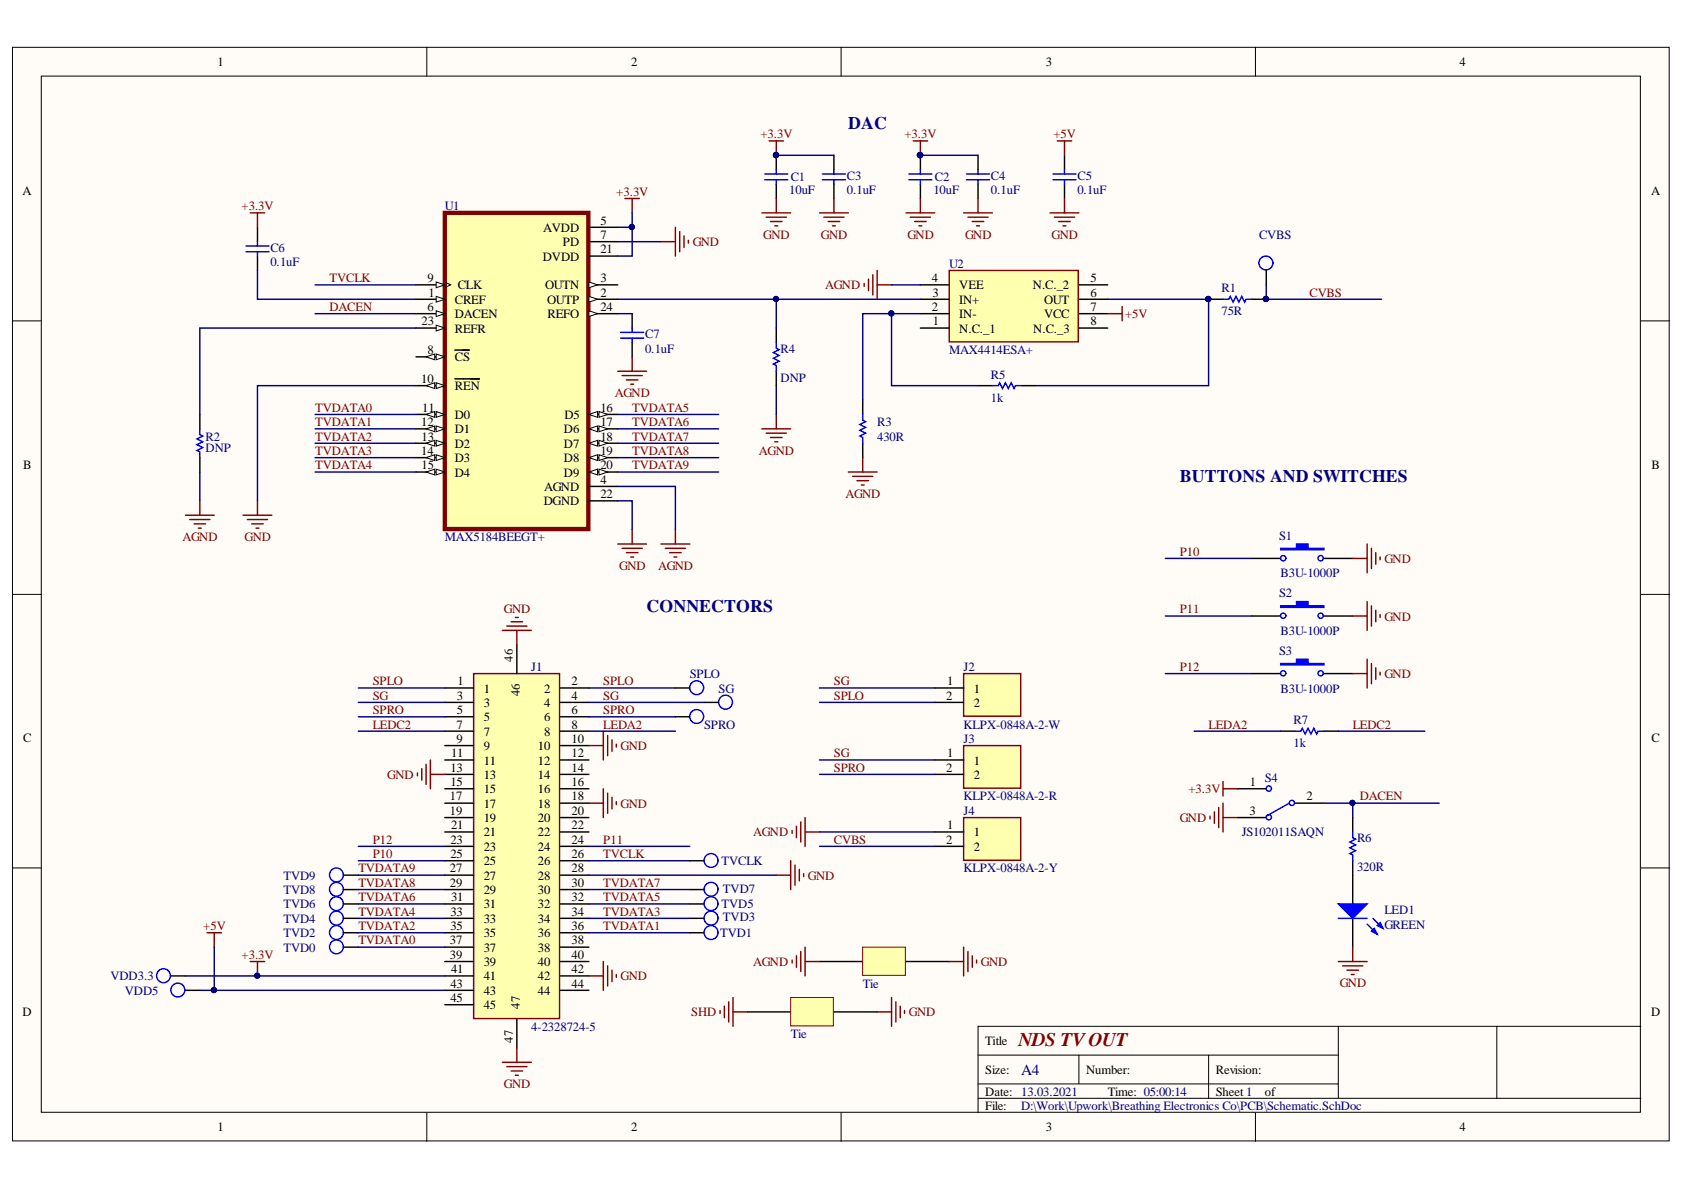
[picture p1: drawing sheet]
<svg xmlns="http://www.w3.org/2000/svg" width="297mm" height="210mm" viewBox="0 0 297 210" stroke-linecap="round" stroke-linejoin="round" font-family="sans-serif">
<defs><g id="words">
<text font-size="3.4" fill="#800000" x="179.6" y="184.4">NDS TVOUT</text>
<g font-size="3.1" fill="#000080">
<text x="149.6" y="22.8">DAC</text>
<text x="208.1" y="85">BUTTONS AND SWITCHES</text>
<text x="114" y="107.9">CONNECTORS</text>
</g>
<text font-size="2.7" fill="#000080" x="180.1" y="189.5">A4</text>
<g font-size="2.2">
<text x="38.3" y="11.7">1</text>
<text x="111.3" y="11.7">2</text>
<text x="184.5" y="11.7">3</text>
<text x="257.5" y="11.7">4</text>
<text x="4" y="34.5">A</text>
<text x="291.2" y="34.5">A</text>
<text x="95.8" y="40.9">AVDD</text>
<text x="105.9" y="39.6">5</text>
<text x="95.7" y="46">DVDD</text>
<text x="99.3" y="43.4">PD</text>
<text x="105.9" y="42.2">7</text>
<text x="105.9" y="44.7">21</text>
<text x="75.4" y="49.8">9</text>
<text x="75.6" y="52.3">1</text>
<text x="80.2" y="53.6">CREF</text>
<text x="80.7" y="51">CLK</text>
<text x="96.2" y="51">OUTN</text>
<text x="96.5" y="53.6">OUTP</text>
<text x="105.9" y="49.8">3</text>
<text x="105.9" y="52.3">2</text>
<text x="164.4" y="49.8">4</text>
<text x="164.5" y="52.3">3</text>
<text x="169.2" y="53.6">IN+</text>
<text x="169.2" y="51">VEE</text>
<text x="182.2" y="51">N.C._2</text>
<text x="184.2" y="53.6">OUT</text>
<text x="192.3" y="52.3">6</text>
<text x="192.3" y="49.8">5</text>
<text x="74.4" y="57.4">23</text>
<text x="75.4" y="54.9">6</text>
<text x="80.2" y="56.1">DACEN</text>
<text x="80.2" y="58.7">REFR</text>
<text x="96.6" y="56.1">REFO</text>
<text x="105.9" y="54.9">24</text>
<text x="164.4" y="54.9">2</text>
<text x="164.6" y="57.4">1</text>
<text x="169.2" y="58.7">N.C._1</text>
<text x="169.2" y="56.1">IN-</text>
<text x="182.2" y="58.7">N.C._3</text>
<text x="184.2" y="56.1">VCC</text>
<text x="192.3" y="57.4">8</text>
<text x="192.3" y="54.9">7</text>
<text x="75.4" y="62.5">8</text>
<text x="80.2" y="63.7">CS</text>
<text x="74.3" y="67.6">10</text>
<text x="80.2" y="68.8">REN</text>
<text x="74.3" y="75.2">12</text>
<text x="74.4" y="77.7">13</text>
<text x="74.5" y="72.6">11</text>
<text x="80.2" y="73.9">D0</text>
<text x="80.2" y="76.4">D1</text>
<text x="99.5" y="76.4">D6</text>
<text x="99.6" y="73.9">D5</text>
<text x="105.9" y="72.6">16</text>
<text x="105.9" y="75.2">17</text>
<text x="105.9" y="77.7">18</text>
<text x="4.1" y="82.7">B</text>
<text x="74.3" y="80.2">14</text>
<text x="74.4" y="82.8">15</text>
<text x="80.2" y="79">D2</text>
<text x="80.2" y="81.5">D3</text>
<text x="99.5" y="79">D7</text>
<text x="99.5" y="81.5">D8</text>
<text x="105.9" y="80.2">19</text>
<text x="105.9" y="82.8">20</text>
<text x="291.3" y="82.7">B</text>
<text x="80.2" y="84.1">D4</text>
<text x="95.9" y="89.1">DGND</text>
<text x="96" y="86.6">AGND</text>
<text x="99.5" y="84.1">D9</text>
<text x="105.9" y="85.3">4</text>
<text x="105.9" y="87.9">22</text>
<text x="90.4" y="116.8" transform="rotate(-90 90.4 116.8)">46</text>
<text x="80.6" y="123.4">3</text>
<text x="80.6" y="126">5</text>
<text x="80.7" y="120.9">1</text>
<text x="85.3" y="122.2">1</text>
<text x="85.3" y="124.7">3</text>
<text x="91.7" y="122.9" transform="rotate(-90 91.7 122.9)">46</text>
<text x="96" y="122.2">2</text>
<text x="96" y="124.7">4</text>
<text x="100.8" y="120.9">2</text>
<text x="100.8" y="123.4">4</text>
<text x="100.8" y="126">6</text>
<text x="166.9" y="123.4">2</text>
<text x="167.1" y="120.9">1</text>
<text x="171.8" y="122.2">1</text>
<text x="171.8" y="124.7">2</text>
<text x="4.1" y="131">C</text>
<text x="80.5" y="128.5">7</text>
<text x="80.5" y="131">9</text>
<text x="85.3" y="127.2">5</text>
<text x="85.3" y="129.8">7</text>
<text x="96" y="127.2">6</text>
<text x="96" y="129.8">8</text>
<text x="100.8" y="128.5">8</text>
<text x="100.8" y="131">10</text>
<text x="291.3" y="131">C</text>
<text x="79.5" y="136.1">13</text>
<text x="79.6" y="133.6">11</text>
<text x="85.3" y="132.3">9</text>
<text x="85.3" y="134.8">11</text>
<text x="85.3" y="137.4">13</text>
<text x="94.9" y="132.3">10</text>
<text x="94.9" y="134.8">12</text>
<text x="94.9" y="137.4">14</text>
<text x="100.8" y="133.6">12</text>
<text x="100.8" y="136.1">14</text>
<text x="166.9" y="136.1">2</text>
<text x="167.1" y="133.6">1</text>
<text x="171.8" y="134.8">1</text>
<text x="171.8" y="137.4">2</text>
<text x="79.4" y="141.2">17</text>
<text x="79.4" y="143.7">19</text>
<text x="79.5" y="138.7">15</text>
<text x="85.3" y="139.9">15</text>
<text x="85.3" y="142.5">17</text>
<text x="94.9" y="139.9">16</text>
<text x="94.9" y="142.5">18</text>
<text x="100.8" y="138.7">16</text>
<text x="100.8" y="141.2">18</text>
<text x="100.8" y="143.7">20</text>
<text x="220.4" y="143.7">3</text>
<text x="220.5" y="138.7">1</text>
<text x="230.5" y="141.2">2</text>
<text x="79.5" y="148.8">23</text>
<text x="79.6" y="146.3">21</text>
<text x="85.3" y="145">19</text>
<text x="85.3" y="147.5">21</text>
<text x="94.9" y="145">20</text>
<text x="94.9" y="147.5">22</text>
<text x="100.8" y="146.3">22</text>
<text x="100.8" y="148.8">24</text>
<text x="166.9" y="148.8">2</text>
<text x="167.1" y="146.3">1</text>
<text x="171.8" y="147.5">1</text>
<text x="79.4" y="153.9">27</text>
<text x="79.5" y="151.4">25</text>
<text x="85.3" y="150.1">23</text>
<text x="85.3" y="152.6">25</text>
<text x="85.3" y="155.2">27</text>
<text x="94.9" y="150.1">24</text>
<text x="94.9" y="152.6">26</text>
<text x="94.9" y="155.2">28</text>
<text x="100.8" y="151.4">26</text>
<text x="100.8" y="153.9">28</text>
<text x="171.8" y="150.1">2</text>
<text x="79.4" y="156.4">29</text>
<text x="79.5" y="161.5">33</text>
<text x="79.6" y="159">31</text>
<text x="85.3" y="157.7">29</text>
<text x="85.3" y="160.2">31</text>
<text x="94.9" y="157.7">30</text>
<text x="94.9" y="160.2">32</text>
<text x="100.8" y="156.4">30</text>
<text x="100.8" y="159">32</text>
<text x="100.8" y="161.5">34</text>
<text x="79.4" y="166.6">37</text>
<text x="79.5" y="164.1">35</text>
<text x="85.3" y="162.8">33</text>
<text x="85.3" y="165.3">35</text>
<text x="85.3" y="167.9">37</text>
<text x="94.9" y="162.8">34</text>
<text x="94.9" y="165.3">36</text>
<text x="94.9" y="167.9">38</text>
<text x="100.8" y="164.1">36</text>
<text x="100.8" y="166.6">38</text>
<text x="79.4" y="169.1">39</text>
<text x="79.6" y="171.7">41</text>
<text x="85.3" y="170.4">39</text>
<text x="85.3" y="172.9">41</text>
<text x="94.9" y="170.4">40</text>
<text x="94.9" y="172.9">42</text>
<text x="100.8" y="169.1">40</text>
<text x="100.8" y="171.7">42</text>
<text x="4" y="179.2">D</text>
<text x="79.5" y="174.2">43</text>
<text x="79.5" y="176.8">45</text>
<text x="85.3" y="175.5">43</text>
<text x="85.3" y="178">45</text>
<text x="91.7" y="178" transform="rotate(-90 91.7 178)">47</text>
<text x="94.9" y="175.5">44</text>
<text x="100.8" y="174.2">44</text>
<text x="291.2" y="179.2">D</text>
<text x="90.4" y="184" transform="rotate(-90 90.4 184)">47</text>
<text x="173.8" y="184.4">Title</text>
<text x="173.8" y="189.4">Size:</text>
<text x="191.6" y="189.4">Number:</text>
<text x="214.5" y="189.4">Revision:</text>
<text x="173.8" y="193.3">Date: 13.03.2021</text>
<text x="173.8" y="195.8">File:</text>
<text x="195.4" y="193.3">Time: 05:00:14</text>
<text x="214.5" y="193.3">Sheet 1</text>
<text x="223.1" y="193.3">of</text>
<text x="38.3" y="199.6">1</text>
<text x="111.3" y="199.6">2</text>
<text x="184.5" y="199.6">3</text>
<text x="257.5" y="199.6">4</text>
</g>
<g font-size="2.2" fill="#800000">
<text x="134.1" y="24.4">+3.3V</text>
<text x="159.5" y="24.4">+3.3V</text>
<text x="185.8" y="24.4">+5V</text>
<text x="108.7" y="34.5">+3.3V</text>
<text x="42.6" y="37.1">+3.3V</text>
<text x="122.2" y="43.4">GND</text>
<text x="134.6" y="42.1">GND</text>
<text x="144.8" y="42.1">GND</text>
<text x="160.1" y="42.1">GND</text>
<text x="170.2" y="42.1">GND</text>
<text x="185.5" y="42.1">GND</text>
<text x="58.1" y="49.8">TVCLK</text>
<text x="145.6" y="51">AGND</text>
<text x="231" y="52.3">CVBS</text>
<text x="58.1" y="54.9">DACEN</text>
<text x="198.4" y="56.1">+5V</text>
<text x="108.5" y="70">AGND</text>
<text x="55.6" y="72.6">TVDATA0</text>
<text x="55.6" y="75.2">TVDATA1</text>
<text x="55.6" y="77.7">TVDATA2</text>
<text x="111.5" y="72.6">TVDATA5</text>
<text x="111.5" y="75.2">TVDATA6</text>
<text x="111.5" y="77.7">TVDATA7</text>
<text x="55.6" y="80.2">TVDATA3</text>
<text x="55.6" y="82.8">TVDATA4</text>
<text x="111.5" y="80.2">TVDATA8</text>
<text x="111.5" y="82.8">TVDATA9</text>
<text x="133.9" y="80.2">AGND</text>
<text x="149.1" y="87.8">AGND</text>
<text x="32.2" y="95.4">AGND</text>
<text x="43.1" y="95.4">GND</text>
<text x="109.2" y="100.5">GND</text>
<text x="116.1" y="100.5">AGND</text>
<text x="208.1" y="98">P10</text>
<text x="244.2" y="99.3">GND</text>
<text x="88.9" y="108.2">GND</text>
<text x="208.1" y="108.2">P11</text>
<text x="244.2" y="109.5">GND</text>
<text x="208.1" y="118.3">P12</text>
<text x="244.2" y="119.6">GND</text>
<text x="65.7" y="120.9">SPLO</text>
<text x="65.7" y="123.4">SG</text>
<text x="65.7" y="126">SPRO</text>
<text x="106.4" y="120.9">SPLO</text>
<text x="106.4" y="123.4">SG</text>
<text x="106.4" y="126">SPRO</text>
<text x="147.1" y="120.9">SG</text>
<text x="147.1" y="123.4">SPLO</text>
<text x="65.7" y="128.5">LEDC2</text>
<text x="106.4" y="128.5">LEDA2</text>
<text x="213.2" y="128.5">LEDA2</text>
<text x="238.6" y="128.5">LEDC2</text>
<text x="68.3" y="137.4">GND</text>
<text x="109.5" y="132.3">GND</text>
<text x="147.1" y="133.6">SG</text>
<text x="147.1" y="136.1">SPRO</text>
<text x="109.5" y="142.5">GND</text>
<text x="209.6" y="139.9">+3.3V</text>
<text x="239.9" y="141.2">DACEN</text>
<text x="65.7" y="148.8">P12</text>
<text x="106.4" y="148.8">P11</text>
<text x="132.9" y="147.5">AGND</text>
<text x="147.1" y="148.8">CVBS</text>
<text x="208.1" y="145">GND</text>
<text x="63.2" y="153.9">TVDATA9</text>
<text x="65.7" y="151.4">P10</text>
<text x="106.4" y="151.4">TVCLK</text>
<text x="142.5" y="155.2">GND</text>
<text x="63.2" y="161.5">TVDATA4</text>
<text x="63.2" y="159">TVDATA6</text>
<text x="63.2" y="156.4">TVDATA8</text>
<text x="106.4" y="161.5">TVDATA3</text>
<text x="106.4" y="159">TVDATA5</text>
<text x="106.4" y="156.4">TVDATA7</text>
<text x="35.9" y="164.1">+5V</text>
<text x="63.2" y="166.6">TVDATA0</text>
<text x="63.2" y="164.1">TVDATA2</text>
<text x="106.4" y="164.1">TVDATA1</text>
<text x="42.6" y="169.1">+3.3V</text>
<text x="109.5" y="172.9">GND</text>
<text x="132.9" y="170.4">AGND</text>
<text x="173" y="170.4">GND</text>
<text x="121.9" y="179.3">SHD</text>
<text x="160.3" y="179.3">GND</text>
<text x="236.3" y="174.1">GND</text>
<text x="88.9" y="191.9">GND</text>
</g>
<g font-size="2.2" fill="#000080">
<text x="139.2" y="34.3">10uF</text>
<text x="139.5" y="32">C1</text>
<text x="149.4" y="34.3">0.1uF</text>
<text x="149.4" y="31.7">C3</text>
<text x="164.6" y="34.3">10uF</text>
<text x="164.9" y="32">C2</text>
<text x="174.8" y="34.3">0.1uF</text>
<text x="174.8" y="31.7">C4</text>
<text x="190.1" y="34.3">0.1uF</text>
<text x="190.1" y="31.7">C5</text>
<text x="78.5" y="37.1">U1</text>
<text x="47.7" y="47">0.1uF</text>
<text x="47.7" y="44.4">C6</text>
<text x="167.4" y="47.2">U2</text>
<text x="222.1" y="42.2">CVBS</text>
<text x="215.5" y="51.6">R1</text>
<text x="113.8" y="59.7">C7</text>
<text x="215.5" y="55.6">75R</text>
<text x="113.8" y="62.2">0.1uF</text>
<text x="137.7" y="62.2">R4</text>
<text x="167.4" y="62.5">MAX4414ESA+</text>
<text x="137.7" y="67.3">DNP</text>
<text x="174.8" y="70.9">1k</text>
<text x="174.8" y="66.8">R5</text>
<text x="36.3" y="77.7">R2</text>
<text x="154.7" y="77.7">430R</text>
<text x="154.7" y="75.2">R3</text>
<text x="36.3" y="79.7">DNP</text>
<text x="78.5" y="95.5">MAX5184BEEGT+</text>
<text x="225.6" y="95.2">S1</text>
<text x="225.9" y="101.8">B3U-1000P</text>
<text x="225.6" y="105.4">S2</text>
<text x="225.9" y="112">B3U-1000P</text>
<text x="93.7" y="118.3">J1</text>
<text x="121.7" y="119.6">SPLO</text>
<text x="170" y="118.3">J2</text>
<text x="225.6" y="115.5">S3</text>
<text x="126.8" y="122.2">SG</text>
<text x="225.9" y="122.2">B3U-1000P</text>
<text x="124.2" y="128.5">SPRO</text>
<text x="170" y="128.5">KLPX-0848A-2-W</text>
<text x="170" y="131">J3</text>
<text x="228.2" y="131.8">1k</text>
<text x="228.2" y="127.7">R7</text>
<text x="223.1" y="137.9">S4</text>
<text x="170" y="143.7">J4</text>
<text x="170" y="141.2">KLPX-0848A-2-R</text>
<text x="219" y="147.5">JS102011SAQN</text>
<text x="239.4" y="148.6">R6</text>
<text x="50" y="155.2">TVD9</text>
<text x="127.3" y="152.6">TVCLK</text>
<text x="170" y="153.9">KLPX-0848A-2-Y</text>
<text x="239.4" y="153.6">320R</text>
<text x="50" y="160.2">TVD6</text>
<text x="50" y="157.7">TVD8</text>
<text x="127.3" y="160.2">TVD5</text>
<text x="127.5" y="157.5">TVD7</text>
<text x="244.2" y="161.3">LED1</text>
<text x="50" y="167.9">TVD0</text>
<text x="50" y="165.3">TVD2</text>
<text x="50" y="162.8">TVD4</text>
<text x="127" y="165.3">TVD1</text>
<text x="127.5" y="162.5">TVD3</text>
<text x="244.2" y="163.8">GREEN</text>
<text x="19.5" y="172.9">VDD3.3</text>
<text x="22" y="175.5">VDD5</text>
<text x="152.2" y="174.2">Tie</text>
<text x="93.7" y="181.8">4-2328724-5</text>
<text x="139.5" y="183.1">Tie</text>
<text x="180.1" y="195.8">D:\Work\Upwork\Breathing Electronics Co\PCB\Schematic.SchDoc</text>
</g>
</g></defs>
<g fill="#fffcf8" stroke="#000" stroke-width=".18">
<path d="M2.2 8.3h292.2v192.9h-292.2z"/>
<path d="M7.3 13.4h282v182.8h-282z"/>
</g>
<g fill="none" stroke="#000" stroke-width=".18">
<path d="M75.3 8.3v5.1M148.4 8.3v5.1M221.4 8.3v5.1M2.2 56.6h5.1M289.4 56.6h5.1M2.2 104.8h5.1M289.4 104.8h5.1M2.2 153.1h5.1M289.4 153.1h5.1M75.3 196.3v5M148.4 196.3v5M172.5 186.1h63.6"/>
<path d="M172.5 193.7h116.9M172.5 191.2h63.6M190.3 186.1v5.1M213.2 186.1v7.6M221.4 196.3v5M236.1 181v12.7M264 181h-91.5v15.3M289.4 181h-25.4v12.7"/>
</g>
<g fill="none" stroke="#000" stroke-width=".25">
<path d="M136.9 27.4v2.5M136.9 32.5v2.5M147.1 27.4v2.5M147.1 32.5v2.5M162.3 27.4v2.5M162.3 32.5v2.5M172.5 27.4v2.5M172.5 32.5v2.5M187.8 27.4v2.5M187.8 32.5v2.5M45.4 40.1v2.5M45.4 45.2v2.5"/>
<path d="M111.5 55.3v2.6M213.2 52.8h2.5M220.8 52.8h2.6M111.5 60.4v2.5M152.2 70.6v2.5M152.2 78.2v2.5M172.5 68h2.6M180.1 68h2.6M225.9 129h2.5M233.5 129h2.6M238.6 144.2v2.5M238.6 151.8v2.6"/>
</g>
<g fill="#000080" stroke="#000080" stroke-width=".18">
<circle cx="136.9" cy="27.4" r=".46"/>
<circle cx="162.3" cy="27.4" r=".47"/>
<circle cx="213.1" cy="52.7" r=".46"/>
<circle cx="223.3" cy="52.7" r=".46"/>
</g>
<g fill="none" stroke="#00f" stroke-width=".25">
<path d="M134.9 31.7h4.1M134.9 30.7h4.1M136.9 29.9v.8M136.9 31.7v.8M145.1 31.7h4M145.1 30.7h4M147.1 29.9v.8M147.1 31.7v.8M160.3 31.7h4.1M160.3 30.7h4.1M162.3 29.9v.8M162.3 31.7v.8"/>
<path d="M170.5 31.7h4M170.5 30.7h4M172.5 29.9v.8M172.5 31.7v.8M185.7 31.7h4.1M185.7 30.7h4.1M187.8 29.9v.8M187.8 31.7v.8M43.4 44.4h4M43.4 43.4h4M45.4 42.6v.8M45.4 44.4v.8"/>
<path d="M109.5 59.6h4M109.5 58.6h4M111.5 57.9v.7M111.5 59.6v.8M215.7 52.8h1l.3-.5 .5 1 .5-1 .5 1 .5-1 .5 1 .3-.5h1M152.2 73.1v1l.5 .3-1 .5 1 .5-1 .5 1 .5-1 .5 .5 .3v1M175.1 68h1l.2-.5 .5 1 .5-1 .6 1 .5-1 .5 1 .2-.5h1M228.4 129h1.1l.2-.5 .5 1 .5-1 .5 1 .5-1 .5 1 .3-.5h1M238.6 146.7v1.1l.5 .2-1 .5 1 .5-1 .5 1 .6-1 .5 .5 .2v1"/>
</g>
<path d="M83.5 118.8h15.2v60.9h-15.2z" fill="#ffffb0" stroke="#800000" stroke-width=".25"/>
<g fill="none" stroke="#000" stroke-width=".25">
<path d="M91.2 113.7v5.1M78.5 121.4h5M78.5 123.9h5M78.5 126.4h5M78.5 129h5M78.5 131.5h5M78.5 134.1h5M78.5 136.6h5M78.5 139.1h5M98.8 121.4h5.1M98.8 123.9h5.1M98.8 126.4h5.1"/>
<path d="M98.8 129h5.1M98.8 131.5h5.1M98.8 134.1h5.1M98.8 136.6h5.1M98.8 139.1h5.1M78.5 141.7h5M78.5 144.2h5M78.5 146.7h5M78.5 149.3h5M78.5 151.8h5M78.5 154.4h5M78.5 156.9h5"/>
<path d="M78.5 159.4h5M98.8 141.7h5.1M98.8 144.2h5.1M98.8 146.7h5.1M98.8 149.3h5.1M98.8 151.8h5.1M98.8 154.4h5.1M98.8 156.9h5.1M98.8 159.4h5.1M78.5 162h5M78.5 164.5h5M78.5 167.1h5"/>
<path d="M78.5 169.6h5M78.5 172.1h5M78.5 174.7h5M78.5 177.2h5M91.2 179.8v5M98.8 162h5.1M98.8 164.5h5.1M98.8 167.1h5.1M98.8 169.6h5.1M98.8 172.1h5.1M98.8 174.7h5.1"/>
</g>
<path d="M78.5 37.6h25.3v55.7h-25.3z" fill="#ffffb0" stroke="#800000" stroke-width=".76"/>
<path d="M73.4 50.2h5.1" fill="none" stroke="#000" stroke-width=".25"/>
<path d="M78.5 49.7l1 .5-1 .6" fill="none" stroke="#000" stroke-width=".18"/>
<path d="M76.9 49.7l1.6 .5-1.6 .6z" fill="#fffcf8"/>
<path d="M76.9 49.7l1.6 .5-1.6 .6z" fill="none" stroke="#000" stroke-width=".18"/>
<path d="M73.4 52.8h5.1" fill="none" stroke="#000" stroke-width=".25"/>
<path d="M76.9 52.3l1.6 .5-1.6 .5z" fill="#fffcf8"/>
<path d="M76.9 52.3l1.6 .5-1.6 .5z" fill="none" stroke="#000" stroke-width=".18"/>
<path d="M73.4 55.3h5.1" fill="none" stroke="#000" stroke-width=".25"/>
<path d="M76.9 54.8l1.6 .5-1.6 .5z" fill="#fffcf8"/>
<path d="M76.9 54.8l1.6 .5-1.6 .5z" fill="none" stroke="#000" stroke-width=".18"/>
<path d="M73.4 57.9h5.1" fill="none" stroke="#000" stroke-width=".25"/>
<path d="M76.9 57.4l1.6 .5-1.6 .5z" fill="#fffcf8"/>
<path d="M76.9 57.4l1.6 .5-1.6 .5z" fill="none" stroke="#000" stroke-width=".18"/>
<path d="M73.4 62.9h5.1" fill="none" stroke="#000" stroke-width=".25"/>
<path d="M76.9 62.4l1.6 .5-1.6 .6z" fill="#fffcf8"/>
<path d="M76.9 62.4l1.6 .5-1.6 .6z" fill="none" stroke="#000" stroke-width=".18"/>
<path d="M75.2 62.9l1.5-.5v1.1z" fill="#fffcf8"/>
<path d="M75.2 62.9l1.5-.5v1.1z" fill="none" stroke="#000" stroke-width=".18"/>
<path d="M73.4 68h5.1M80.2 61.8h1.4M81.7 61.8h1.1" fill="none" stroke="#000" stroke-width=".25"/>
<path d="M76.9 67.5l1.6 .5-1.6 .5z" fill="#fffcf8"/>
<path d="M76.9 67.5l1.6 .5-1.6 .5z" fill="none" stroke="#000" stroke-width=".18"/>
<path d="M75.2 68l1.5-.5v1z" fill="#fffcf8"/>
<path d="M75.2 68l1.5-.5v1z" fill="none" stroke="#000" stroke-width=".18"/>
<path d="M73.4 73.1h5.1M80.2 66.8h2.8M83 66.8h1.6" fill="none" stroke="#000" stroke-width=".25"/>
<path d="M76.9 72.6l1.6 .5-1.6 .5z" fill="#fffcf8"/>
<path d="M76.9 72.6l1.6 .5-1.6 .5z" fill="none" stroke="#000" stroke-width=".18"/>
<path d="M75.2 73.1l1.5-.5v1z" fill="#fffcf8"/>
<path d="M75.2 73.1l1.5-.5v1z" fill="none" stroke="#000" stroke-width=".18"/>
<path d="M73.4 75.6h5.1" fill="none" stroke="#000" stroke-width=".25"/>
<path d="M76.9 75.1l1.6 .5-1.6 .6z" fill="#fffcf8"/>
<path d="M76.9 75.1l1.6 .5-1.6 .6z" fill="none" stroke="#000" stroke-width=".18"/>
<path d="M75.2 75.6l1.5-.5v1.1z" fill="#fffcf8"/>
<path d="M75.2 75.6l1.5-.5v1.1z" fill="none" stroke="#000" stroke-width=".18"/>
<path d="M73.4 78.2h5.1" fill="none" stroke="#000" stroke-width=".25"/>
<path d="M76.9 77.7l1.6 .5-1.6 .5z" fill="#fffcf8"/>
<path d="M76.9 77.7l1.6 .5-1.6 .5z" fill="none" stroke="#000" stroke-width=".18"/>
<path d="M75.2 78.2l1.5-.5v1z" fill="#fffcf8"/>
<path d="M75.2 78.2l1.5-.5v1z" fill="none" stroke="#000" stroke-width=".18"/>
<path d="M73.4 80.7h5.1" fill="none" stroke="#000" stroke-width=".25"/>
<path d="M76.9 80.2l1.6 .5-1.6 .5z" fill="#fffcf8"/>
<path d="M76.9 80.2l1.6 .5-1.6 .5z" fill="none" stroke="#000" stroke-width=".18"/>
<path d="M75.2 80.7l1.5-.5v1z" fill="#fffcf8"/>
<path d="M75.2 80.7l1.5-.5v1z" fill="none" stroke="#000" stroke-width=".18"/>
<path d="M73.4 83.3h5.1" fill="none" stroke="#000" stroke-width=".25"/>
<path d="M76.9 82.8l1.6 .5-1.6 .5z" fill="#fffcf8"/>
<path d="M76.9 82.8l1.6 .5-1.6 .5z" fill="none" stroke="#000" stroke-width=".18"/>
<path d="M75.2 83.3l1.5-.5v1z" fill="#fffcf8"/>
<path d="M75.2 83.3l1.5-.5v1z" fill="none" stroke="#000" stroke-width=".18"/>
<path d="M103.9 40.1h5.1M103.9 42.6h5.1M103.9 45.2h5.1M103.9 50.2h5.1" fill="none" stroke="#000" stroke-width=".25"/>
<path d="M103.9 49.7l1.5 .5-1.5 .6z" fill="#fffcf8"/>
<path d="M103.9 49.7l1.5 .5-1.5 .6z" fill="none" stroke="#000" stroke-width=".18"/>
<path d="M103.9 52.8h5.1" fill="none" stroke="#000" stroke-width=".25"/>
<path d="M103.9 52.3l1.5 .5-1.5 .5z" fill="#fffcf8"/>
<path d="M103.9 52.3l1.5 .5-1.5 .5z" fill="none" stroke="#000" stroke-width=".18"/>
<path d="M103.9 55.3h5.1" fill="none" stroke="#000" stroke-width=".25"/>
<path d="M103.9 54.8l1.5 .5-1.5 .5z" fill="#fffcf8"/>
<path d="M103.9 54.8l1.5 .5-1.5 .5z" fill="none" stroke="#000" stroke-width=".18"/>
<path d="M103.9 73.1h5.1" fill="none" stroke="#000" stroke-width=".25"/>
<path d="M103.9 73.1l1.5-.5v1z" fill="#fffcf8"/>
<path d="M103.9 73.1l1.5-.5v1z" fill="none" stroke="#000" stroke-width=".18"/>
<path d="M105.7 72.6l1.5 .5-1.5 .5z" fill="#fffcf8"/>
<path d="M105.7 72.6l1.5 .5-1.5 .5z" fill="none" stroke="#000" stroke-width=".18"/>
<path d="M103.9 75.6h5.1" fill="none" stroke="#000" stroke-width=".25"/>
<path d="M103.9 75.6l1.5-.5v1.1z" fill="#fffcf8"/>
<path d="M103.9 75.6l1.5-.5v1.1z" fill="none" stroke="#000" stroke-width=".18"/>
<path d="M105.7 75.1l1.5 .5-1.5 .6z" fill="#fffcf8"/>
<path d="M105.7 75.1l1.5 .5-1.5 .6z" fill="none" stroke="#000" stroke-width=".18"/>
<path d="M103.9 78.2h5.1" fill="none" stroke="#000" stroke-width=".25"/>
<path d="M103.9 78.2l1.5-.5v1z" fill="#fffcf8"/>
<path d="M103.9 78.2l1.5-.5v1z" fill="none" stroke="#000" stroke-width=".18"/>
<path d="M105.7 77.7l1.5 .5-1.5 .5z" fill="#fffcf8"/>
<path d="M105.7 77.7l1.5 .5-1.5 .5z" fill="none" stroke="#000" stroke-width=".18"/>
<path d="M103.9 80.7h5.1" fill="none" stroke="#000" stroke-width=".25"/>
<path d="M103.9 80.7l1.5-.5v1z" fill="#fffcf8"/>
<path d="M103.9 80.7l1.5-.5v1z" fill="none" stroke="#000" stroke-width=".18"/>
<path d="M105.7 80.2l1.5 .5-1.5 .5z" fill="#fffcf8"/>
<path d="M105.7 80.2l1.5 .5-1.5 .5z" fill="none" stroke="#000" stroke-width=".18"/>
<path d="M103.9 83.3h5.1" fill="none" stroke="#000" stroke-width=".25"/>
<path d="M103.9 83.3l1.5-.5v1z" fill="#fffcf8"/>
<path d="M103.9 83.3l1.5-.5v1z" fill="none" stroke="#000" stroke-width=".18"/>
<path d="M105.7 82.8l1.5 .5-1.5 .5z" fill="#fffcf8"/>
<path d="M105.7 82.8l1.5 .5-1.5 .5z" fill="none" stroke="#000" stroke-width=".18"/>
<path d="M136.9 57.9v2.5M35.2 73.1v2.5M136.9 65.5v2.5M35.2 80.7v2.6M103.9 85.8h5.1M103.9 88.3h5.1" fill="none" stroke="#000" stroke-width=".25"/>
<g fill="none" stroke="#800000" stroke-width=".25">
<path d="M44.1 37.6h2.6M45.4 37.6v2.5M110.2 35h2.6M111.5 35v2.6M116.6 42.6h2.5M119.1 40.1v5.1M119.9 40.9v3.5M120.7 41.6v2M121.4 42.4v.5M109 65.5h5M109.7 66.2h3.6M110.5 67h2"/>
<path d="M111.3 67.8h.5M111.5 62.9v2.6M134.4 75.6h5.1M135.1 76.4h3.6M135.9 77.2h2M136.7 77.9h.5M136.9 73.1v2.5M32.7 90.9h5.1M33.5 91.6h3.5M34.2 92.4h2.1M35 93.2h.5M35.2 88.3v2.6"/>
<path d="M42.9 90.9h5.1M43.6 91.6h3.6M44.4 92.4h2M45.2 93.2h.5M45.4 88.3v2.6M109 96h5M109.7 96.7h3.6M110.5 97.5h2M111.3 98.2h.5M111.5 93.4v2.6M116.6 96h5.1M117.4 96.7h3.5"/>
<path d="M118.1 97.5h2M118.9 98.2h.5M119.1 93.4v2.6"/>
</g>
<path d="M35.2 75.6v1.1l.6 .2-1.1 .5 1.1 .5-1.1 .5 1.1 .5-1.1 .6 .5 .2v1M136.9 60.4v1l.5 .3-1 .5 1 .5-1 .5 1 .5-1 .5 .5 .3v1" fill="none" stroke="#00f" stroke-width=".25"/>
<path d="M167.4 47.7h22.8v12.6h-22.8z" fill="#ffffb0" stroke="#800000" stroke-width=".25"/>
<path d="M162.3 57.9h5.1M162.3 55.3h5.1M162.3 52.8h5.1M162.3 50.2h5.1M190.3 57.9h5.1M190.3 55.3h5.1M190.3 52.8h5.1M190.3 50.2h5.1M223.4 47.7v2.5" fill="none" stroke="#000" stroke-width=".25"/>
<g fill="none" stroke="#800000" stroke-width=".25">
<path d="M134.4 37.6h5.1M135.1 38.3h3.6M135.7 24.9h2.5M135.9 39.1h2M136.7 39.8h.5M136.9 24.9v2.5M136.9 35v2.6M144.6 37.6h5M145.3 38.3h3.6M146.1 39.1h2M146.8 39.8h.5M147.1 35v2.6"/>
<path d="M159.8 37.6h5.1M160.6 38.3h3.5M161.1 24.9h2.5M161.3 39.1h2.1M162.1 39.8h.5M162.3 24.9v2.5M162.3 35v2.6M170 37.6h5.1M170.7 38.3h3.6M171.5 39.1h2M172.3 39.8h.5M172.5 35v2.6"/>
<path d="M185.2 37.6h5.1M186 38.3h3.5M186.5 24.9h2.5M186.7 39.1h2.1M187.5 39.8h.5M187.8 24.9v2.5M187.8 35v2.6M152.4 50v.5M153.2 49.2v2.1M154 48.5v3.5M154.7 47.7v5.1M154.7 50.2h2.6"/>
<path d="M195.4 55.3h2.5M197.9 54.1v2.5M149.6 83.3h5.1M150.4 84h3.6M151.2 84.8h2M151.9 85.5h.5M152.2 80.7v2.6"/>
</g>
<circle cx="223.3" cy="46.4" r="1.23" fill="none" stroke="#00f" stroke-width=".25"/>
<g fill="#000080" stroke="#000080" stroke-width=".18">
<circle cx="136.9" cy="27.4" r=".46"/>
<circle cx="162.3" cy="27.4" r=".47"/>
</g>
<path d="M170 144.2h10v7.6h-10z" fill="#ffffb0" stroke="#800000" stroke-width=".25"/>
<path d="M164.9 146.7h5.1M164.9 149.3h5.1" fill="none" stroke="#000" stroke-width=".25"/>
<path d="M170 118.8h10v7.5h-10z" fill="#ffffb0" stroke="#800000" stroke-width=".25"/>
<path d="M164.9 121.4h5.1M164.9 123.9h5.1" fill="none" stroke="#000" stroke-width=".25"/>
<path d="M170 131.5h10v7.5h-10z" fill="#ffffb0" stroke="#800000" stroke-width=".25"/>
<path d="M164.9 134.1h5.1M164.9 136.6h5.1M238.6 154.4v5M238.6 162v5.1" fill="none" stroke="#000" stroke-width=".25"/>
<path d="M236.1 159.4h5l-2.5 2.6z" fill="#00f"/>
<path d="M236.1 159.4h5l-2.5 2.6zM241.1 163l1.8 1.8M242.2 162l1.7 1.8" fill="none" stroke="#00f" stroke-width=".25"/>
<path d="M241.9 164.3l.5-.5 .5 1z" fill="#00f"/>
<path d="M241.9 164.3l.5-.5 .5 1z" fill="none" stroke="#00f" stroke-width=".25"/>
<path d="M242.9 163.3l.5-.6 .5 1.1z" fill="#00f"/>
<path d="M236.1 162h5M242.9 163.3l.5-.6 .5 1.1z" fill="none" stroke="#00f" stroke-width=".25"/>
<path d="M220.8 98.5h5.1M233.5 98.5h5.1" fill="none" stroke="#000" stroke-width=".25"/>
<path d="M225.9 96.7h2.8v-.7h2v.7h2.8v.3h-7.6z" fill-rule="evenodd" fill="#00f"/>
<g fill="none" stroke="#00f" stroke-width=".25">
<path d="M225.9 96.7h2.8v-.7h2v.7h2.8v.3h-7.6z"/>
<circle cx="226.3" cy="98.5" r=".47"/>
<circle cx="232.9" cy="98.5" r=".47"/>
<circle cx="122.9" cy="126.4" r="1.23"/>
<circle cx="122.9" cy="121.3" r="1.23"/>
<circle cx="128" cy="123.9" r="1.23"/>
<circle cx="59.3" cy="154.3" r="1.23"/>
<circle cx="59.3" cy="156.9" r="1.22"/>
<circle cx="59.3" cy="159.4" r="1.22"/>
<circle cx="125.4" cy="156.9" r="1.23"/>
<circle cx="125.4" cy="151.8" r="1.23"/>
<circle cx="125.4" cy="159.4" r="1.23"/>
<circle cx="28.8" cy="172.1" r="1.23"/>
<circle cx="31.4" cy="174.6" r="1.23"/>
<circle cx="59.3" cy="164.5" r="1.23"/>
<circle cx="59.3" cy="162" r="1.23"/>
<circle cx="59.3" cy="167" r="1.22"/>
<circle cx="125.4" cy="164.5" r="1.23"/>
<circle cx="125.4" cy="161.9" r="1.23"/>
</g>
<g fill="none" stroke="#800000" stroke-width=".25">
<path d="M88.6 111.2h5.1M89.4 110.4h3.5M90.2 109.7h2M90.9 108.9h.5M91.2 111.2v2.5M73.6 136.3v.5M74.4 135.6v2M75.2 134.8v3.6M75.9 134.1v5M75.9 136.6h2.6M103.9 131.5h2.5M106.4 129v5.1"/>
<path d="M106.4 139.1v5.1M107.2 129.7v3.6M107.2 139.9v3.5M107.9 130.5v2M108.7 131.3v.5M103.9 141.7h2.5M107.9 140.7v2M108.7 141.4v.5M136.9 154.4h2.6M139.5 151.8v5.1M140.2 152.6v3.5M141 153.4v2"/>
<path d="M141.8 154.1v.5M36.5 164.5h2.6M37.8 164.5v2.6M44.1 169.6h2.6M45.4 169.6v2.5M103.9 172.1h2.5M106.4 169.6v5.1M107.2 170.4v3.5M107.9 171.1v2.1M108.7 171.9v.5M88.6 187.4h5.1M89.4 188.1h3.5"/>
<path d="M90.2 188.9h2M90.9 189.7h.5M91.2 184.8v2.6"/>
</g>
<g fill="none" stroke="#000" stroke-width=".25">
<path d="M119.1 121.4h2.6M119.1 126.4h2.6M124.2 123.9h2.6M60.7 159.4h2.5M60.7 156.9h2.5M60.7 154.4h2.5M121.7 151.8h2.5M121.7 159.4h2.5M121.7 156.9h2.5M30.2 172.1h2.5M32.7 174.7h2.5M60.7 167.1h2.5"/>
<path d="M60.7 164.5h2.5M60.7 162h2.5M121.7 164.5h2.5M121.7 162h2.5M144.6 169.6h7.6M159.8 169.6h7.6"/>
</g>
<circle cx="45.4" cy="172.1" r=".46" fill="#000080" stroke="#000080" stroke-width=".18"/>
<path d="M152.2 167.1h7.5v4.9h-7.5z" fill="#ffffb0" stroke="#800000" stroke-width=".18"/>
<g fill="none" stroke="#800000" stroke-width=".25">
<path d="M139.7 146.5v.5M140.5 145.7v2.1M141.2 145v3.5M142 144.2v5.1M142 146.7h2.6M139.7 169.4v.5M140.5 168.6v2M141.2 167.8v3.6M142 169.6h2.6M142 167.1v5M167.4 169.6h2.6M170 167.1v5"/>
<path d="M170.7 167.8v3.6M171.5 168.6v2M172.3 169.4v.5"/>
</g>
<path d="M220.8 108.7h5.1M233.5 108.7h5.1" fill="none" stroke="#000" stroke-width=".25"/>
<path d="M225.9 106.9h2.8v-.8h2v.8h2.8v.2h-7.6z" fill-rule="evenodd" fill="#00f"/>
<g fill="none" stroke="#00f" stroke-width=".25">
<path d="M225.9 106.9h2.8v-.8h2v.8h2.8v.2h-7.6z"/>
<circle cx="226.3" cy="108.6" r=".46"/>
<circle cx="233" cy="108.6" r=".46"/>
</g>
<path d="M220.8 118.8h5.1M233.5 118.8h5.1" fill="none" stroke="#000" stroke-width=".25"/>
<path d="M225.9 117h2.8v-.7h2v.7h2.8v.3h-7.6z" fill-rule="evenodd" fill="#00f"/>
<g fill="none" stroke="#00f" stroke-width=".25">
<path d="M225.9 117h2.8v-.7h2v.7h2.8v.3h-7.6zM227.4 141.7l-4 2.3"/>
<circle cx="226.3" cy="118.8" r=".46"/>
<circle cx="233" cy="118.8" r=".46"/>
<circle cx="223.8" cy="139.1" r=".46"/>
<circle cx="223.8" cy="144.2" r=".46"/>
<circle cx="227.9" cy="141.6" r=".46"/>
</g>
<g fill="none" stroke="#800000" stroke-width=".25">
<path d="M238.6 98.5h2.5M241.1 96v5M241.9 96.7v3.6M242.7 97.5v2M243.4 98.2v.6M238.6 108.7h2.5M238.6 118.8h2.5M241.1 106.1v5.1M241.1 116.3v5.1M241.9 106.9v3.5M241.9 117v3.6M242.7 107.6v2.1"/>
<path d="M242.7 117.8v2M243.4 108.4v.5M243.4 118.6v.5M215.7 137.9v2.5M215.7 139.1h2.6M213.4 144v.5M214.2 143.2v2M215 142.4v3.6M215.7 141.7v5M215.7 144.2h2.6M236.1 169.6h5M236.8 170.4h3.6"/>
<path d="M237.6 171.1h2M238.4 171.9h.5M238.6 167.1v2.5"/>
</g>
<path d="M218.3 139.1h5.1M218.3 144.2h5.1M228.4 141.7h5.1M131.8 178.5h7.7M147.1 178.5h7.6" fill="none" stroke="#000" stroke-width=".25"/>
<g fill="none" stroke="#000080" stroke-width=".25">
<path d="M111.5 37.6v7.6h-2.5M136.9 27.4h10.2M162.3 27.4h10.2M45.4 47.7v5.1h28M55.6 50.2h17.8M55.6 55.3h17.8M73.4 57.9h-38.2v15.2M109 52.8h53.3M109 55.3h2.5M109 40.1h2.5M109 42.6h7.6M136.9 52.8v5.1"/>
<path d="M157.3 55.3v12.7h15.2M157.3 50.2h5M162.3 55.3h-10.1v15.3M195.4 52.8h17.8v15.2h-30.5M223.4 50.2v2.6h20.3M55.6 73.1h17.8M55.6 75.6h17.8M55.6 78.2h17.8M73.4 68h-28v20.3M109 73.1h17.8M109 75.6h17.8M109 78.2h17.8"/>
<path d="M136.9 68v5.1M35.2 83.3v5M55.6 80.7h17.8M55.6 83.3h17.8M109 85.8h10.1v7.6M109 88.3h2.5v5.1M109 80.7h17.8M109 83.3h17.8M205.6 98.5h15.2M205.6 108.7h15.2M205.6 118.8h15.2M63.2 121.4h15.3"/>
<path d="M63.2 123.9h15.3M63.2 126.4h15.3M63.2 129h15.3M103.9 121.4h15.2M103.9 123.9h20.3M103.9 126.4h15.2M103.9 129h15.2M144.6 121.4h20.3M144.6 123.9h20.3M144.6 134.1h20.3M144.6 136.6h20.3M210.6 129h15.3"/>
<path d="M236.1 129h15.2M63.2 149.3h15.3M63.2 151.8h15.3M63.2 154.4h15.3M63.2 156.9h15.3M63.2 159.4h15.3M103.9 149.3h17.8M103.9 151.8h17.8M103.9 154.4h33M103.9 156.9h17.8M103.9 159.4h17.8M144.6 149.3h20.3"/>
<path d="M144.6 146.7h20.3M233.5 141.7h20.4M238.6 141.7v2.5M32.7 172.1h45.8M35.2 174.7h43.3M37.8 167.1v7.6M63.2 162h15.3M63.2 164.5h15.3M63.2 167.1h15.3M103.9 162h17.8M103.9 164.5h17.8"/>
</g>
<g fill="#000080" stroke="#000080" stroke-width=".18">
<circle cx="111.4" cy="40" r=".46"/>
<circle cx="136.9" cy="52.7" r=".46"/>
<circle cx="157.2" cy="55.3" r=".46"/>
<circle cx="213.1" cy="52.7" r=".46"/>
<circle cx="223.3" cy="52.7" r=".46"/>
<circle cx="136.9" cy="27.4" r=".46"/>
<circle cx="162.3" cy="27.4" r=".47"/>
<circle cx="45.4" cy="172.1" r=".46"/>
<circle cx="37.7" cy="174.6" r=".46"/>
<circle cx="238.6" cy="141.6" r=".46"/>
</g>
<path d="M139.5 176h7.5v5h-7.5z" fill="#ffffb0" stroke="#800000" stroke-width=".18"/>
<path d="M127 178.2v.5M127.8 177.5v2M128.5 176.7v3.6M129.3 178.5h2.5M129.3 176v5M154.7 178.5h2.6M157.3 176v5M158 176.7v3.6M158.8 177.5v2M159.5 178.2v.5" fill="none" stroke="#800000" stroke-width=".25"/>
<use href="#words"/>
</svg>
